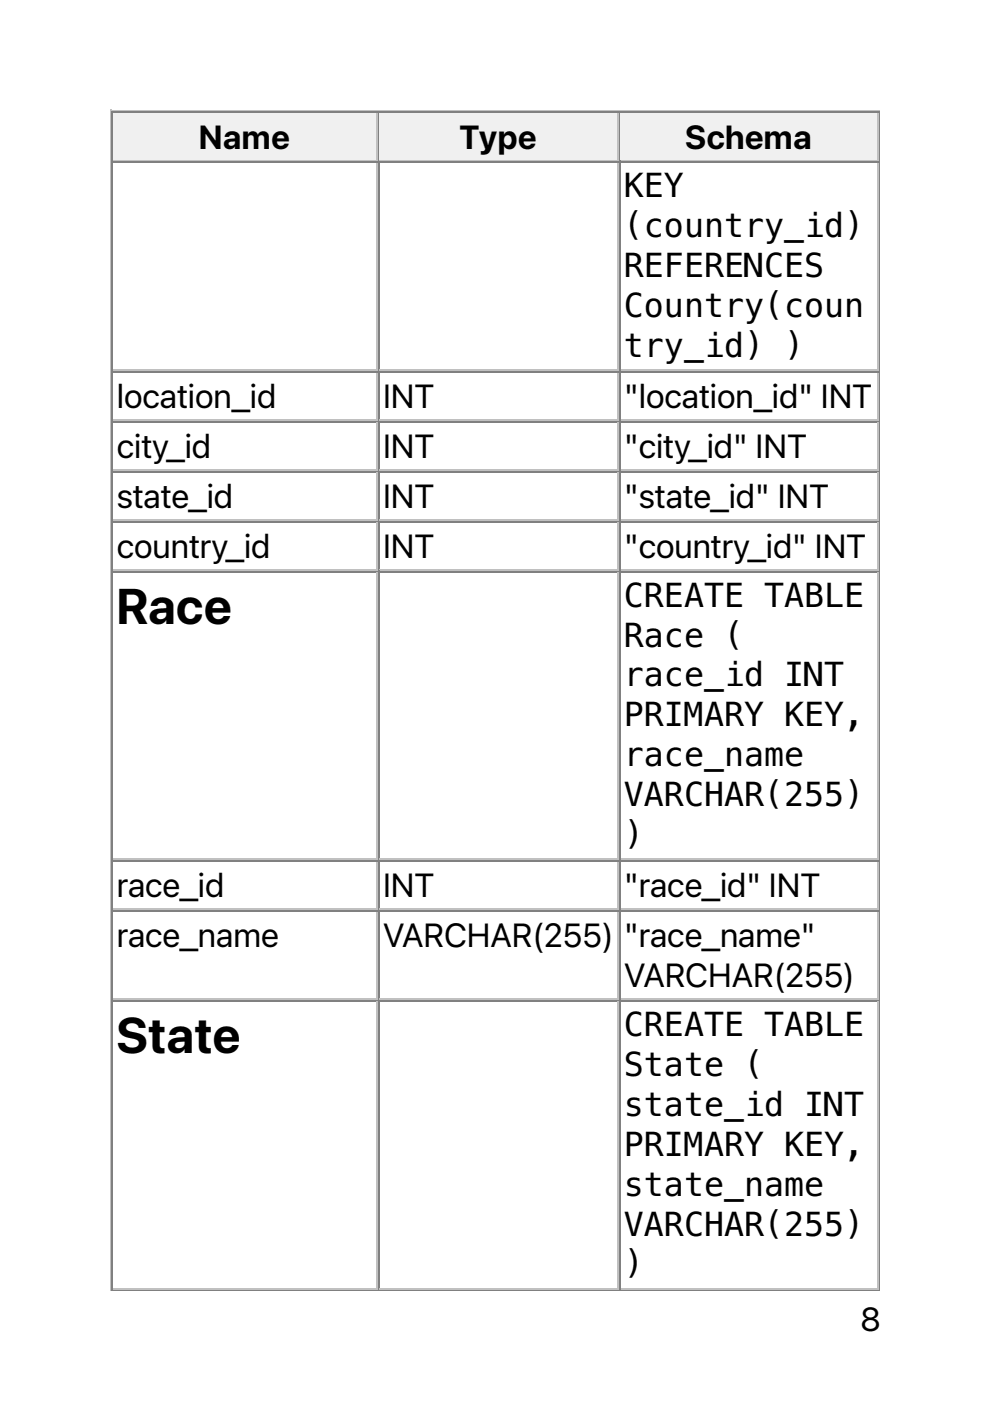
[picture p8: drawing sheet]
<svg xmlns="http://www.w3.org/2000/svg" width="210mm" height="297mm" viewBox="0 0 210 297" stroke-linecap="round" stroke-linejoin="round" font-family="sans-serif">
<defs><g id="words">
<g font-size="10.6">
<text x="24.7" y="132.3">Race</text>
<text x="24.7" y="223.3">State</text>
</g>
<g font-size="7.1">
<text x="42.2" y="31.5">Name</text>
<text x="97.5" y="31.5">Type</text>
<text x="145.3" y="31.5">Schema</text>
<text x="132.3" y="41.8">KEY</text>
<text x="132.3" y="50.3">(country_id)</text>
<text x="132.3" y="58.8">REFERENCES</text>
<text x="132.3" y="67.2">Country(coun</text>
<text x="132.3" y="75.7">try_id) )</text>
<text x="24.7" y="86.5">location_id</text>
<text x="81.1" y="86.5">INT</text>
<text x="132.3" y="86.5">&quot;location_id&quot; INT</text>
<text x="24.7" y="97.1">city_id</text>
<text x="81.1" y="97.1">INT</text>
<text x="132.3" y="97.1">&quot;city_id&quot; INT</text>
<text x="24.7" y="107.7">state_id</text>
<text x="81.1" y="107.7">INT</text>
<text x="132.3" y="107.7">&quot;state_id&quot; INT</text>
<text x="24.7" y="118.3">country_id</text>
<text x="81.1" y="118.3">INT</text>
<text x="132.3" y="118.3">&quot;country_id&quot; INT</text>
<text x="132.3" y="128.6">CREATE TABLE</text>
<text x="132.3" y="137.1">Race (</text>
<text x="132.3" y="145.5">race_id INT</text>
<text x="132.3" y="154">PRIMARY KEY,</text>
<text x="132.3" y="162.5">race_name</text>
<text x="132.3" y="170.9">VARCHAR(255)</text>
<text x="132.3" y="179.4">)</text>
<text x="24.7" y="190.3">race_id</text>
<text x="81.1" y="190.3">INT</text>
<text x="132.3" y="190.3">&quot;race_id&quot; INT</text>
<text x="24.7" y="200.8">race_name</text>
<text x="81.1" y="200.8">VARCHAR(255)</text>
<text x="132.3" y="200.8">&quot;race_name&quot;</text>
<text x="132.3" y="209.3">VARCHAR(255)</text>
<text x="132.3" y="219.6">CREATE TABLE</text>
<text x="132.3" y="228.1">State (</text>
<text x="132.3" y="236.6">state_id INT</text>
<text x="132.3" y="245">PRIMARY KEY,</text>
<text x="132.3" y="253.5">state_name</text>
<text x="132.3" y="262">VARCHAR(255)</text>
<text x="132.3" y="270.4">)</text>
<text x="182.4" y="282.2">8</text>
</g>
</g></defs>
<path d="M23.5 23.3v250.5M23.6 23.5h163M24 34h56.1M79.9 24v9.9" fill="none" stroke="#c0c0c0" stroke-width=".35"/>
<path d="M23.8 23.6v10.6M24 23.8h56.1M186.4 23.6v249.8M23.6 273.6h163" fill="none" stroke="#808080" stroke-width=".35"/>
<g fill="#f0f0f0">
<path d="M24 24h55.7v9.9h-55.7z"/>
<path d="M42 24.7h19.7v8.5h-19.7z"/>
</g>
<path d="M80.3 23.6v10.6M80.4 23.8h50.8" fill="none" stroke="#808080" stroke-width=".35"/>
<path d="M80.4 34h50.8M131.1 24v9.9" fill="none" stroke="#c0c0c0" stroke-width=".35"/>
<g fill="#f0f0f0">
<path d="M80.4 24h50.5v9.9h-50.5z"/>
<path d="M97.4 24.7h16.5v8.5h-16.5z"/>
</g>
<path d="M131.4 23.6v10.6M131.6 23.8h54.7" fill="none" stroke="#808080" stroke-width=".35"/>
<path d="M131.6 34h54.7M186.1 24v9.9" fill="none" stroke="#c0c0c0" stroke-width=".35"/>
<g fill="#f0f0f0">
<path d="M131.6 24h54.3v9.9h-54.3z"/>
<path d="M145 24.7h27.5v8.5h-27.5z"/>
</g>
<g fill="none" stroke="#808080" stroke-width=".35">
<path d="M23.8 34.2v239.2M24 34.4h56.1M80.3 34.2v239.2M80.4 34.4h50.8M131.4 34.2v239.2M131.6 34.4h54.7M24 78.8h56.1M80.4 78.8h50.8M131.6 78.8h54.7M24 89.4h56.1M80.4 89.4h50.8M131.6 89.4h54.7"/>
<path d="M24 100h56.1M24 110.6h56.1M80.4 100h50.8M80.4 110.6h50.8M131.6 100h54.7M131.6 110.6h54.7M24 121.2h56.1M80.4 121.2h50.8M131.6 121.2h54.7M24 182.6h56.1M24 193.1h56.1M80.4 182.6h50.8"/>
<path d="M80.4 193.1h50.8M131.6 182.6h54.7M131.6 193.1h54.7M24 212.2h56.1M80.4 212.2h50.8M131.6 212.2h54.7"/>
</g>
<g fill="none" stroke="#c0c0c0" stroke-width=".35">
<path d="M79.9 34.6v43.7M131.1 34.6v43.7M186.1 34.6v43.7M24 78.5h56.1M79.9 79v9.9M80.4 78.5h50.8M131.1 79v9.9M131.6 78.5h54.7M186.1 79v9.9M24 89.1h56.1M24 99.7h56.1M79.9 89.6v9.9"/>
<path d="M80.4 89.1h50.8M80.4 99.7h50.8M131.1 89.6v9.9M131.6 89.1h54.7M131.6 99.7h54.7M186.1 89.6v9.9M24 110.2h56.1M79.9 100.2v9.9M79.9 110.8v9.9M80.4 110.2h50.8M131.1 100.2v9.9M131.1 110.8v9.9"/>
<path d="M131.6 110.2h54.7M186.1 100.2v9.9M186.1 110.8v9.9M24 120.8h56.1M79.9 121.4v60.6M80.4 120.8h50.8M131.1 121.4v60.6M131.6 120.8h54.7M186.1 121.4v60.6M24 182.2h56.1M24 192.8h56.1M79.9 182.7v9.9"/>
<path d="M79.9 193.3v18.4M80.4 182.2h50.8M80.4 192.8h50.8M131.1 182.7v9.9M131.1 193.3v18.4M131.6 182.2h54.7M131.6 192.8h54.7M186.1 182.7v9.9M186.1 193.3v18.4M24 211.8h56.1M79.9 212.4v60.7M80.4 211.8h50.8"/>
<path d="M131.1 212.4v60.7M131.6 211.8h54.7M186.1 212.4v60.7M24 273.2h56.1M80.4 273.2h50.8M131.6 273.2h54.7"/>
</g>
<use href="#words"/>
</svg>
